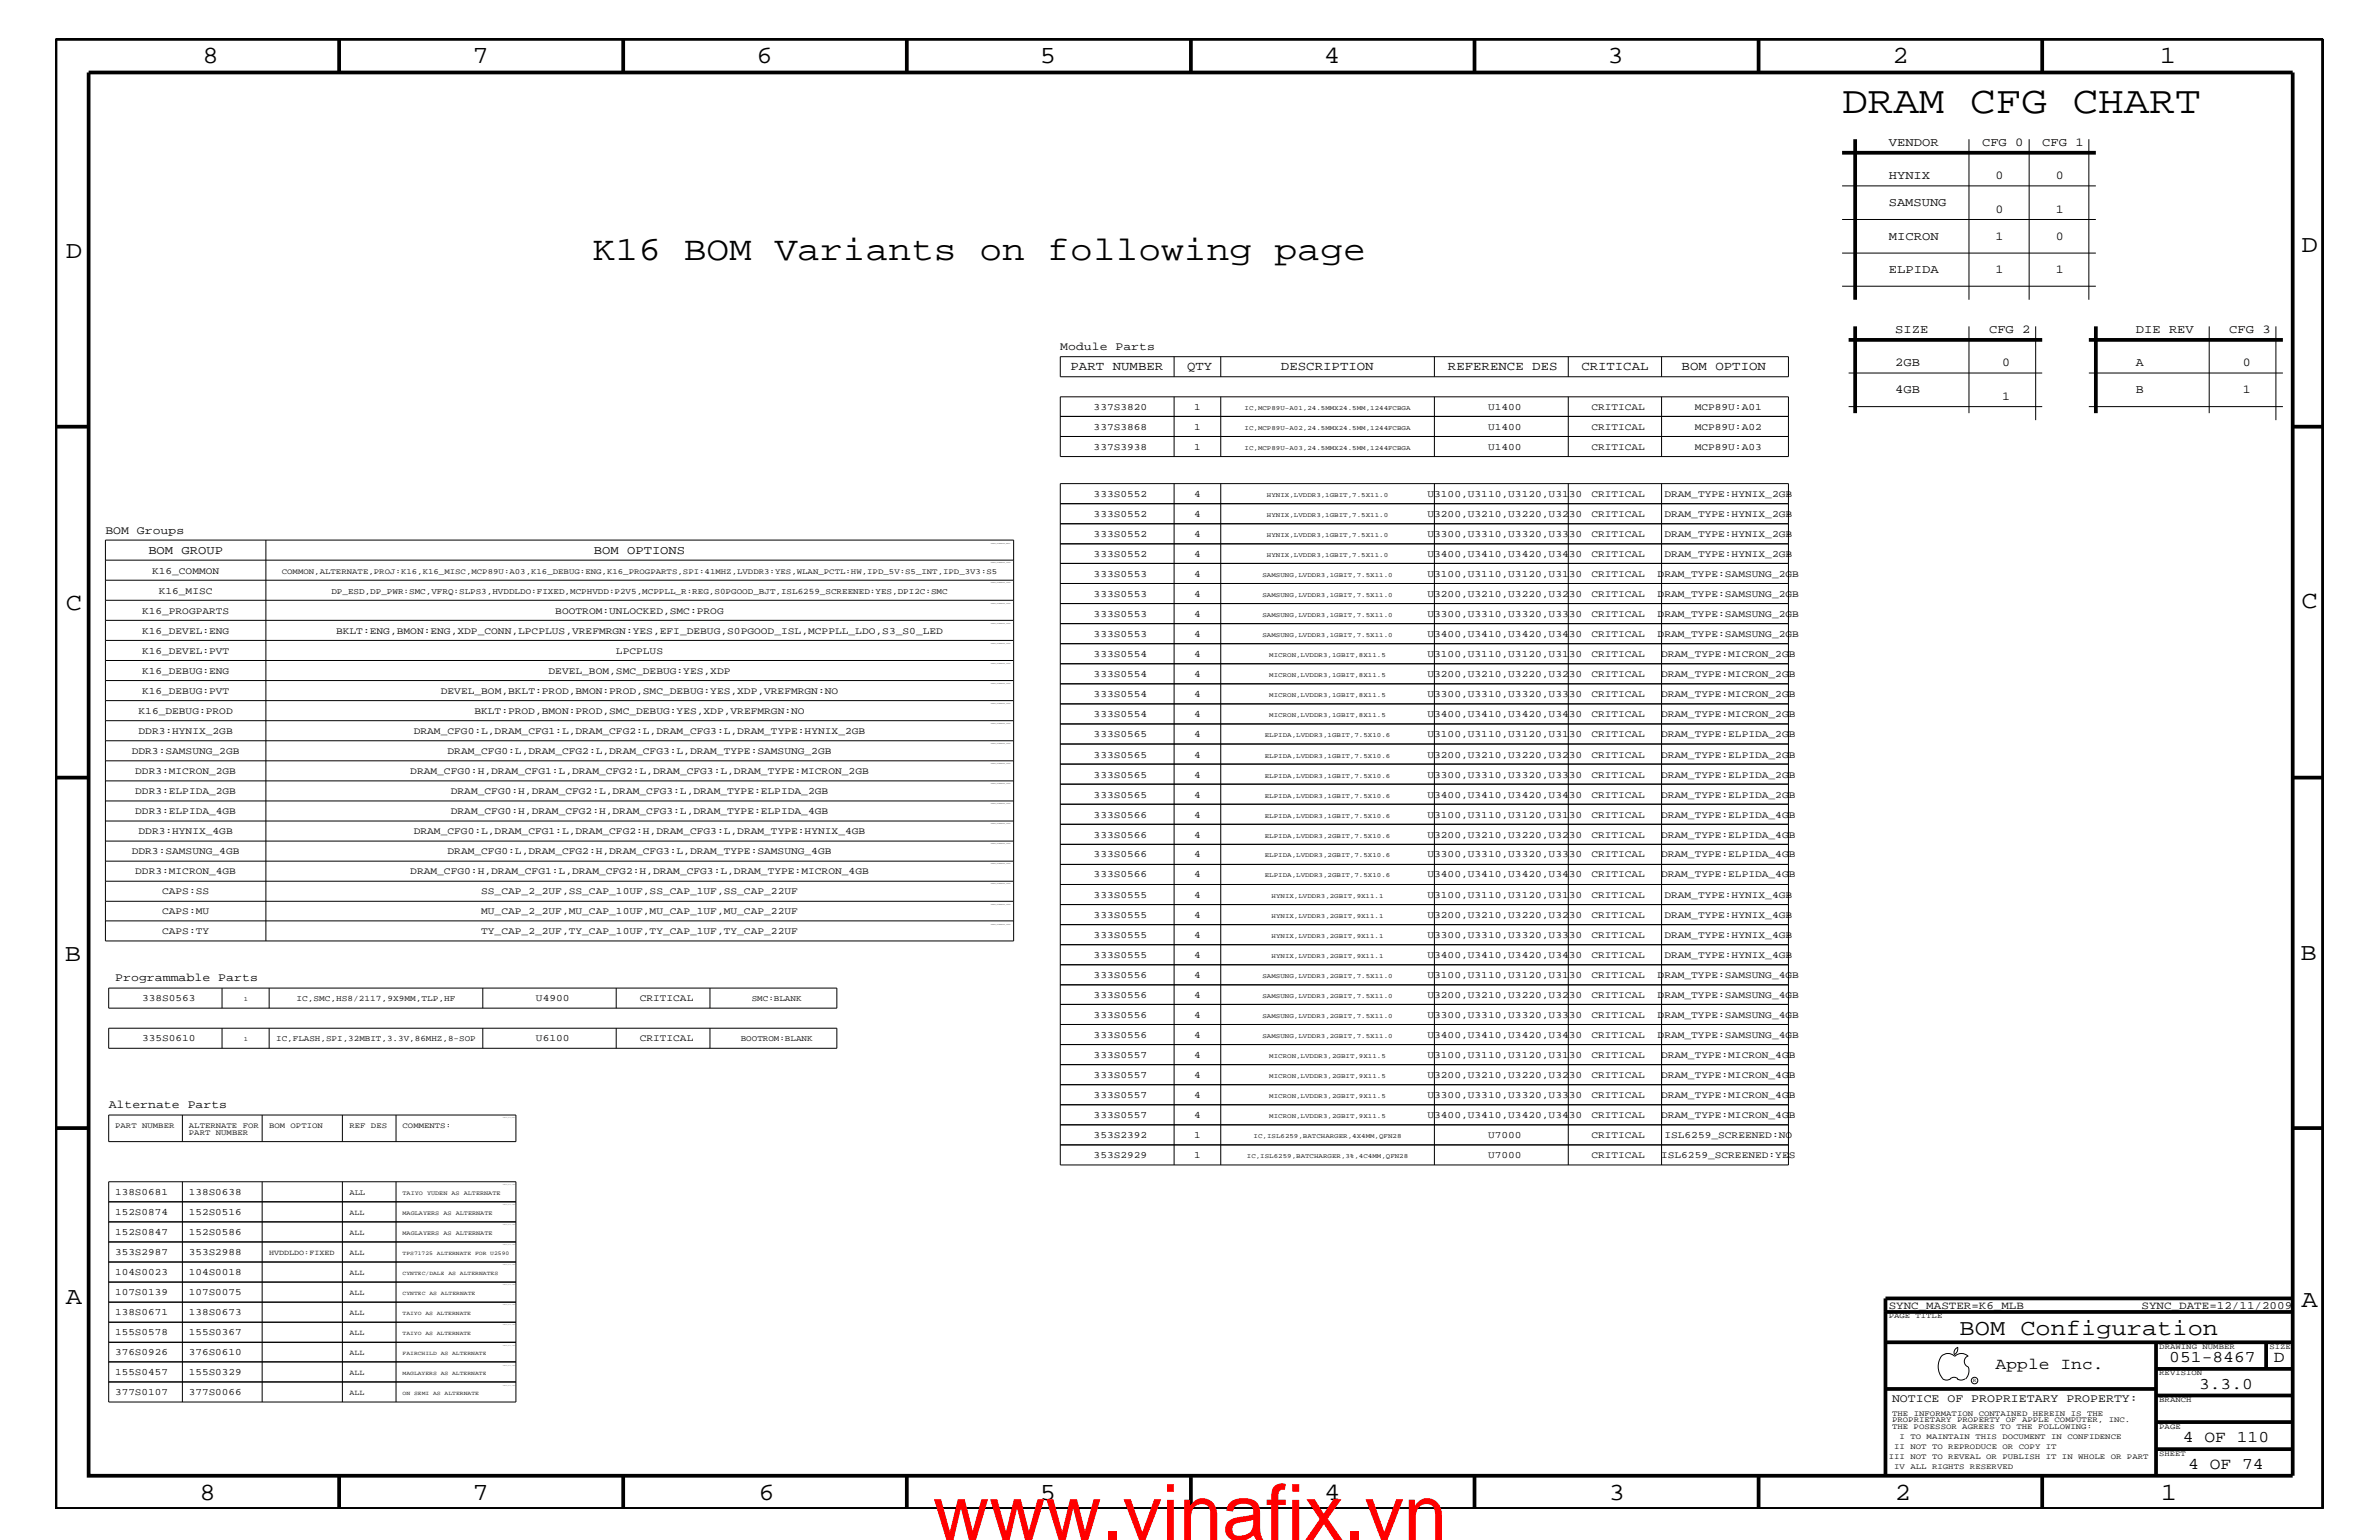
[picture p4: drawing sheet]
<svg xmlns="http://www.w3.org/2000/svg" width="432mm" height="279mm" viewBox="0 0 432 279" stroke-linecap="round" stroke-linejoin="round" font-family="sans-serif">
<defs><g id="words">
<text font-size="14.1" fill="#f00" x="169.3" y="279.4">www.vinafix.vn</text>
<text font-size="7" x="334.3" y="20.4">DRAM CFG CHART</text>
<text font-size="6.2" x="107.6" y="47.1">K16 BOM Variants on following page</text>
<g font-size="4.5">
<text x="36.7" y="11.5">8</text>
<text x="85.8" y="11.5">7</text>
<text x="137.3" y="11.5">6</text>
<text x="188.7" y="11.5">5</text>
<text x="240.3" y="11.5">4</text>
<text x="291.8" y="11.5">3</text>
<text x="343.5" y="11.5">2</text>
<text x="392" y="11.5">1</text>
<text x="11.9" y="46.8">D</text>
<text x="417.7" y="45.7">D</text>
<text x="11.9" y="110.6">C</text>
<text x="417.7" y="110.3">C</text>
<text x="11.8" y="174.3">B</text>
<text x="417.6" y="174.2">B</text>
<text x="11.9" y="236.7">A</text>
<text x="417.7" y="237.1">A</text>
<text x="36.2" y="272.1">8</text>
<text x="85.8" y="272.1">7</text>
<text x="137.7" y="272.1">6</text>
<text x="188.7" y="272.1">5</text>
<text x="240.4" y="272.1">4</text>
<text x="292" y="272.1">3</text>
<text x="343.9" y="272.1">2</text>
<text x="392.2" y="272.1">1</text>
</g>
<text font-size="4.1" x="355.7" y="242.3">BOM Configuration</text>
<g font-size="3">
<text x="362.2" y="248.4">Apple Inc.</text>
<text x="393.7" y="247.1">051-8467</text>
<text x="399.2" y="252">3.3.0</text>
<text x="412.7" y="247.1">D</text>
<text x="396.2" y="261.6">4 OF 110</text>
<text x="397.2" y="266.6">4 OF 74</text>
</g>
<g font-size="2.3">
<text x="194.3" y="67.1">PART NUMBER</text>
<text x="215.5" y="67.1">QTY</text>
<text x="232.5" y="67.1">DESCRIPTION</text>
<text x="262.8" y="67.1">REFERENCE DES</text>
<text x="287" y="67.1">CRITICAL</text>
<text x="305.2" y="67.1">BOM OPTION</text>
</g>
<g font-size="2.2">
<text x="342.8" y="26.5">VENDOR</text>
<text x="359.7" y="26.5">CFG 0</text>
<text x="370.7" y="26.5">CFG 1</text>
<text x="342.8" y="32.5">HYNIX</text>
<text x="362.2" y="32.5">0</text>
<text x="373.1" y="32.5">0</text>
<text x="342.8" y="37.4">SAMSUNG</text>
<text x="362.2" y="38.6">0</text>
<text x="373.1" y="38.6">1</text>
<text x="342.8" y="43.5">MICRON</text>
<text x="362.2" y="43.5">1</text>
<text x="373.1" y="43.5">0</text>
<text x="342.8" y="49.6">ELPIDA</text>
<text x="362.2" y="49.6">1</text>
<text x="373.1" y="49.6">1</text>
<text x="344" y="60.4">SIZE</text>
<text x="361" y="60.4">CFG 2</text>
<text x="387.7" y="60.4">DIE REV</text>
<text x="404.6" y="60.4">CFG 3</text>
<text x="344" y="71.3">4GB</text>
<text x="344" y="66.5">2GB</text>
<text x="363.4" y="66.5">0</text>
<text x="387.7" y="71.3">B</text>
<text x="387.7" y="66.5">A</text>
<text x="407.1" y="71.3">1</text>
<text x="407.1" y="66.5">0</text>
<text x="363.4" y="72.6">1</text>
<text x="26.9" y="100.4">BOM GROUP</text>
<text x="107.8" y="100.4">BOM OPTIONS</text>
</g>
<g font-size="2.1">
<text x="192.4" y="63.4">Module Parts</text>
<text x="19.1" y="96.8">BOM Groups</text>
<text x="20.9" y="178">Programmable Parts</text>
<text x="19.7" y="201">Alternate Parts</text>
<text x="343.4" y="254.4">NOTICE OF PROPRIETARY PROPERTY:</text>
</g>
<g font-size="2">
<text x="342.8" y="237.4">SYNC_MASTER=K6_MLB</text>
<text x="388.7" y="237.4">SYNC_DATE=12/11/2009</text>
</g>
<g font-size="1.8">
<text x="198.5" y="74.4">337S3820</text>
<text x="216.7" y="74.4">1</text>
<text x="270.1" y="74.4">U1400</text>
<text x="288.8" y="74.4">CRITICAL</text>
<text x="307.6" y="74.4">MCP89U:A01</text>
<text x="198.5" y="81.6">337S3938</text>
<text x="198.5" y="78">337S3868</text>
<text x="216.7" y="81.6">1</text>
<text x="216.7" y="78">1</text>
<text x="270.1" y="81.6">U1400</text>
<text x="270.1" y="78">U1400</text>
<text x="288.8" y="81.6">CRITICAL</text>
<text x="288.8" y="78">CRITICAL</text>
<text x="307.6" y="81.6">MCP89U:A03</text>
<text x="307.6" y="78">MCP89U:A02</text>
<text x="198.5" y="93.8">333S0552</text>
<text x="198.5" y="90.1">333S0552</text>
<text x="216.7" y="93.8">4</text>
<text x="216.7" y="90.1">4</text>
<text x="259.1" y="90.1">U3100,U3110,U3120,U3130</text>
<text x="259.1" y="93.8">U3200,U3210,U3220,U3230</text>
<text x="288.8" y="90.1">CRITICAL</text>
<text x="288.8" y="93.8">CRITICAL</text>
<text x="302.1" y="93.8">DRAM_TYPE:HYNIX_2GB</text>
<text x="302.1" y="90.1">DRAM_TYPE:HYNIX_2GB</text>
<text x="198.5" y="101">333S0552</text>
<text x="198.5" y="97.4">333S0552</text>
<text x="216.7" y="101">4</text>
<text x="216.7" y="97.4">4</text>
<text x="259.1" y="101">U3400,U3410,U3420,U3430</text>
<text x="259.1" y="97.4">U3300,U3310,U3320,U3330</text>
<text x="288.8" y="101">CRITICAL</text>
<text x="288.8" y="97.4">CRITICAL</text>
<text x="302.1" y="101">DRAM_TYPE:HYNIX_2GB</text>
<text x="302.1" y="97.4">DRAM_TYPE:HYNIX_2GB</text>
<text x="27.6" y="104.1">K16_COMMON</text>
<text x="28.8" y="107.7">K16_MISC</text>
<text x="198.5" y="104.7">333S0553</text>
<text x="216.7" y="104.7">4</text>
<text x="259.1" y="104.7">U3100,U3110,U3120,U3130</text>
<text x="288.8" y="104.7">CRITICAL</text>
<text x="300.9" y="104.7">DRAM_TYPE:SAMSUNG_2GB</text>
<text x="25.8" y="111.4">K16_PROGPARTS</text>
<text x="100.8" y="111.4">BOOTROM:UNLOCKED,SMC:PROG</text>
<text x="198.5" y="112">333S0553</text>
<text x="198.5" y="108.3">333S0553</text>
<text x="216.7" y="112">4</text>
<text x="216.7" y="108.3">4</text>
<text x="259.1" y="112">U3300,U3310,U3320,U3330</text>
<text x="259.1" y="108.3">U3200,U3210,U3220,U3230</text>
<text x="288.8" y="112">CRITICAL</text>
<text x="288.8" y="108.3">CRITICAL</text>
<text x="300.9" y="112">DRAM_TYPE:SAMSUNG_2GB</text>
<text x="300.9" y="108.3">DRAM_TYPE:SAMSUNG_2GB</text>
<text x="25.8" y="118.6">K16_DEVEL:PVT</text>
<text x="25.8" y="115">K16_DEVEL:ENG</text>
<text x="61" y="115">BKLT:ENG,BMON:ENG,XDP_CONN,LPCPLUS,VREFMRGN:YES,EFI_DEBUG,S0PGOOD_ISL,MCPPLL_LDO,S3_S0_LED</text>
<text x="111.8" y="118.6">LPCPLUS</text>
<text x="198.5" y="115.6">333S0553</text>
<text x="198.5" y="119.2">333S0554</text>
<text x="216.7" y="115.6">4</text>
<text x="216.7" y="119.2">4</text>
<text x="259.1" y="115.6">U3400,U3410,U3420,U3430</text>
<text x="259.1" y="119.2">U3100,U3110,U3120,U3130</text>
<text x="288.8" y="119.2">CRITICAL</text>
<text x="288.8" y="115.6">CRITICAL</text>
<text x="300.9" y="115.6">DRAM_TYPE:SAMSUNG_2GB</text>
<text x="301.5" y="119.2">DRAM_TYPE:MICRON_2GB</text>
<text x="25.8" y="122.3">K16_DEBUG:ENG</text>
<text x="25.8" y="125.9">K16_DEBUG:PVT</text>
<text x="80" y="125.9">DEVEL_BOM,BKLT:PROD,BMON:PROD,SMC_DEBUG:YES,XDP,VREFMRGN:NO</text>
<text x="99.6" y="122.3">DEVEL_BOM,SMC_DEBUG:YES,XDP</text>
<text x="198.5" y="122.9">333S0554</text>
<text x="216.7" y="122.9">4</text>
<text x="259.1" y="122.9">U3200,U3210,U3220,U3230</text>
<text x="288.8" y="122.9">CRITICAL</text>
<text x="301.5" y="122.9">DRAM_TYPE:MICRON_2GB</text>
<text x="25.1" y="129.6">K16_DEBUG:PROD</text>
<text x="86.1" y="129.6">BKLT:PROD,BMON:PROD,SMC_DEBUG:YES,XDP,VREFMRGN:NO</text>
<text x="198.5" y="130.2">333S0554</text>
<text x="198.5" y="126.5">333S0554</text>
<text x="216.7" y="126.5">4</text>
<text x="216.7" y="130.2">4</text>
<text x="259.1" y="126.5">U3300,U3310,U3320,U3330</text>
<text x="259.1" y="130.2">U3400,U3410,U3420,U3430</text>
<text x="288.8" y="130.2">CRITICAL</text>
<text x="288.8" y="126.5">CRITICAL</text>
<text x="301.5" y="130.2">DRAM_TYPE:MICRON_2GB</text>
<text x="301.5" y="126.5">DRAM_TYPE:MICRON_2GB</text>
<text x="23.9" y="136.8">DDR3:SAMSUNG_2GB</text>
<text x="25.1" y="133.2">DDR3:HYNIX_2GB</text>
<text x="75.1" y="133.2">DRAM_CFG0:L,DRAM_CFG1:L,DRAM_CFG2:L,DRAM_CFG3:L,DRAM_TYPE:HYNIX_2GB</text>
<text x="81.2" y="136.8">DRAM_CFG0:L,DRAM_CFG2:L,DRAM_CFG3:L,DRAM_TYPE:SAMSUNG_2GB</text>
<text x="198.5" y="133.8">333S0565</text>
<text x="198.5" y="137.4">333S0565</text>
<text x="216.7" y="137.4">4</text>
<text x="216.7" y="133.8">4</text>
<text x="259.1" y="137.4">U3200,U3210,U3220,U3230</text>
<text x="259.1" y="133.8">U3100,U3110,U3120,U3130</text>
<text x="288.8" y="133.8">CRITICAL</text>
<text x="288.8" y="137.4">CRITICAL</text>
<text x="301.5" y="137.4">DRAM_TYPE:ELPIDA_2GB</text>
<text x="301.5" y="133.8">DRAM_TYPE:ELPIDA_2GB</text>
<text x="24.6" y="140.4">DDR3:MICRON_2GB</text>
<text x="74.5" y="140.4">DRAM_CFG0:H,DRAM_CFG1:L,DRAM_CFG2:L,DRAM_CFG3:L,DRAM_TYPE:MICRON_2GB</text>
<text x="198.5" y="141.1">333S0565</text>
<text x="216.7" y="141.1">4</text>
<text x="259.1" y="141.1">U3300,U3310,U3320,U3330</text>
<text x="288.8" y="141.1">CRITICAL</text>
<text x="301.5" y="141.1">DRAM_TYPE:ELPIDA_2GB</text>
<text x="24.6" y="144">DDR3:ELPIDA_2GB</text>
<text x="24.6" y="147.7">DDR3:ELPIDA_4GB</text>
<text x="81.8" y="144">DRAM_CFG0:H,DRAM_CFG2:L,DRAM_CFG3:L,DRAM_TYPE:ELPIDA_2GB</text>
<text x="81.8" y="147.7">DRAM_CFG0:H,DRAM_CFG2:H,DRAM_CFG3:L,DRAM_TYPE:ELPIDA_4GB</text>
<text x="198.5" y="148.4">333S0566</text>
<text x="198.5" y="144.7">333S0565</text>
<text x="216.7" y="148.4">4</text>
<text x="216.7" y="144.7">4</text>
<text x="259.1" y="148.4">U3100,U3110,U3120,U3130</text>
<text x="259.1" y="144.7">U3400,U3410,U3420,U3430</text>
<text x="288.8" y="148.4">CRITICAL</text>
<text x="288.8" y="144.7">CRITICAL</text>
<text x="301.5" y="144.7">DRAM_TYPE:ELPIDA_2GB</text>
<text x="301.5" y="148.4">DRAM_TYPE:ELPIDA_4GB</text>
<text x="23.9" y="155">DDR3:SAMSUNG_4GB</text>
<text x="25.1" y="151.3">DDR3:HYNIX_4GB</text>
<text x="75.1" y="151.3">DRAM_CFG0:L,DRAM_CFG1:L,DRAM_CFG2:H,DRAM_CFG3:L,DRAM_TYPE:HYNIX_4GB</text>
<text x="81.2" y="155">DRAM_CFG0:L,DRAM_CFG2:H,DRAM_CFG3:L,DRAM_TYPE:SAMSUNG_4GB</text>
<text x="198.5" y="152">333S0566</text>
<text x="198.5" y="155.6">333S0566</text>
<text x="216.7" y="152">4</text>
<text x="216.7" y="155.6">4</text>
<text x="259.1" y="152">U3200,U3210,U3220,U3230</text>
<text x="259.1" y="155.6">U3300,U3310,U3320,U3330</text>
<text x="288.8" y="152">CRITICAL</text>
<text x="288.8" y="155.6">CRITICAL</text>
<text x="301.5" y="152">DRAM_TYPE:ELPIDA_4GB</text>
<text x="301.5" y="155.6">DRAM_TYPE:ELPIDA_4GB</text>
<text x="24.6" y="158.6">DDR3:MICRON_4GB</text>
<text x="74.5" y="158.6">DRAM_CFG0:H,DRAM_CFG1:L,DRAM_CFG2:H,DRAM_CFG3:L,DRAM_TYPE:MICRON_4GB</text>
<text x="198.5" y="159.2">333S0566</text>
<text x="216.7" y="159.2">4</text>
<text x="259.1" y="159.2">U3400,U3410,U3420,U3430</text>
<text x="288.8" y="159.2">CRITICAL</text>
<text x="301.5" y="159.2">DRAM_TYPE:ELPIDA_4GB</text>
<text x="29.4" y="162.2">CAPS:SS</text>
<text x="29.4" y="165.9">CAPS:MU</text>
<text x="87.3" y="165.9">MU_CAP_2_2UF,MU_CAP_10UF,MU_CAP_1UF,MU_CAP_22UF</text>
<text x="87.3" y="162.2">SS_CAP_2_2UF,SS_CAP_10UF,SS_CAP_1UF,SS_CAP_22UF</text>
<text x="198.5" y="162.8">333S0555</text>
<text x="198.5" y="166.5">333S0555</text>
<text x="216.7" y="166.5">4</text>
<text x="216.7" y="162.8">4</text>
<text x="259.1" y="166.5">U3200,U3210,U3220,U3230</text>
<text x="259.1" y="162.8">U3100,U3110,U3120,U3130</text>
<text x="288.8" y="166.5">CRITICAL</text>
<text x="288.8" y="162.8">CRITICAL</text>
<text x="302.1" y="162.8">DRAM_TYPE:HYNIX_4GB</text>
<text x="302.1" y="166.5">DRAM_TYPE:HYNIX_4GB</text>
<text x="29.4" y="169.5">CAPS:TY</text>
<text x="87.3" y="169.5">TY_CAP_2_2UF,TY_CAP_10UF,TY_CAP_1UF,TY_CAP_22UF</text>
<text x="198.5" y="170.1">333S0555</text>
<text x="198.5" y="173.8">333S0555</text>
<text x="216.7" y="173.8">4</text>
<text x="216.7" y="170.1">4</text>
<text x="259.1" y="173.8">U3400,U3410,U3420,U3430</text>
<text x="259.1" y="170.1">U3300,U3310,U3320,U3330</text>
<text x="288.8" y="173.8">CRITICAL</text>
<text x="288.8" y="170.1">CRITICAL</text>
<text x="302.1" y="173.8">DRAM_TYPE:HYNIX_4GB</text>
<text x="302.1" y="170.1">DRAM_TYPE:HYNIX_4GB</text>
<text x="198.5" y="177.4">333S0556</text>
<text x="216.7" y="177.4">4</text>
<text x="259.1" y="177.4">U3100,U3110,U3120,U3130</text>
<text x="288.8" y="177.4">CRITICAL</text>
<text x="300.9" y="177.4">DRAM_TYPE:SAMSUNG_4GB</text>
<text x="25.8" y="181.6">338S0563</text>
<text x="97.3" y="181.6">U4900</text>
<text x="116.1" y="181.6">CRITICAL</text>
<text x="198.5" y="184.7">333S0556</text>
<text x="198.5" y="181">333S0556</text>
<text x="216.7" y="184.7">4</text>
<text x="216.7" y="181">4</text>
<text x="259.1" y="184.7">U3300,U3310,U3320,U3330</text>
<text x="259.1" y="181">U3200,U3210,U3220,U3230</text>
<text x="288.8" y="184.7">CRITICAL</text>
<text x="288.8" y="181">CRITICAL</text>
<text x="300.9" y="184.7">DRAM_TYPE:SAMSUNG_4GB</text>
<text x="300.9" y="181">DRAM_TYPE:SAMSUNG_4GB</text>
<text x="25.8" y="188.9">335S0610</text>
<text x="97.3" y="188.9">U6100</text>
<text x="116.1" y="188.9">CRITICAL</text>
<text x="198.5" y="188.3">333S0556</text>
<text x="198.5" y="192">333S0557</text>
<text x="216.7" y="188.3">4</text>
<text x="216.7" y="192">4</text>
<text x="259.1" y="188.3">U3400,U3410,U3420,U3430</text>
<text x="259.1" y="192">U3100,U3110,U3120,U3130</text>
<text x="288.8" y="188.3">CRITICAL</text>
<text x="288.8" y="192">CRITICAL</text>
<text x="300.9" y="188.3">DRAM_TYPE:SAMSUNG_4GB</text>
<text x="301.5" y="192">DRAM_TYPE:MICRON_4GB</text>
<text x="198.5" y="195.6">333S0557</text>
<text x="216.7" y="195.6">4</text>
<text x="259.1" y="195.6">U3200,U3210,U3220,U3230</text>
<text x="288.8" y="195.6">CRITICAL</text>
<text x="301.5" y="195.6">DRAM_TYPE:MICRON_4GB</text>
<text x="198.5" y="202.9">333S0557</text>
<text x="198.5" y="199.2">333S0557</text>
<text x="216.7" y="202.9">4</text>
<text x="216.7" y="199.2">4</text>
<text x="259.1" y="199.2">U3300,U3310,U3320,U3330</text>
<text x="259.1" y="202.9">U3400,U3410,U3420,U3430</text>
<text x="288.8" y="202.9">CRITICAL</text>
<text x="288.8" y="199.2">CRITICAL</text>
<text x="301.5" y="202.9">DRAM_TYPE:MICRON_4GB</text>
<text x="301.5" y="199.2">DRAM_TYPE:MICRON_4GB</text>
<text x="198.5" y="206.5">353S2392</text>
<text x="216.7" y="206.5">1</text>
<text x="270.1" y="206.5">U7000</text>
<text x="288.8" y="206.5">CRITICAL</text>
<text x="302.1" y="206.5">ISL6259_SCREENED:NO</text>
<text x="198.5" y="210.2">353S2929</text>
<text x="216.7" y="210.2">1</text>
<text x="270.1" y="210.2">U7000</text>
<text x="288.8" y="210.2">CRITICAL</text>
<text x="301.5" y="210.2">ISL6259_SCREENED:YES</text>
<text x="20.9" y="216.9">138S0681</text>
<text x="20.9" y="220.4">152S0874</text>
<text x="34.3" y="216.9">138S0638</text>
<text x="34.3" y="220.4">152S0516</text>
<text x="20.9" y="224.1">152S0847</text>
<text x="20.9" y="227.7">353S2987</text>
<text x="34.3" y="227.7">353S2988</text>
<text x="34.3" y="224.1">152S0586</text>
<text x="20.9" y="231.3">104S0023</text>
<text x="34.3" y="231.3">104S0018</text>
<text x="20.9" y="235">107S0139</text>
<text x="20.9" y="238.6">138S0671</text>
<text x="34.3" y="235">107S0075</text>
<text x="34.3" y="238.6">138S0673</text>
<text x="20.9" y="245.9">376S0926</text>
<text x="20.9" y="242.3">155S0578</text>
<text x="34.3" y="245.9">376S0610</text>
<text x="34.3" y="242.3">155S0367</text>
<text x="20.9" y="249.5">155S0457</text>
<text x="34.3" y="249.5">155S0329</text>
<text x="20.9" y="253.2">377S0107</text>
<text x="34.3" y="253.2">377S0066</text>
</g>
<g font-size="1.5">
<text x="60.2" y="107.7">DP_ESD,DP_PWR:SMC,VFRQ:SLPS3,HVDDLDO:FIXED,MCPHVDD:P2V5,MCPPLL_R:REG,S0PGOOD_BJT,ISL6259_SCREENED:YES,DPI2C:SMC</text>
<text x="53.8" y="181.6">IC,SMC,HS8/2117,9X9MM,TLP,HF</text>
<text x="136.4" y="181.6">SMC:BLANK</text>
<text x="50.1" y="188.9">IC,FLASH,SPI,32MBIT,3.3V,86MHZ,8-SOP</text>
<text x="134.5" y="188.9">BOOTROM:BLANK</text>
</g>
<g font-size="1.4">
<text x="51.1" y="104.1">COMMON,ALTERNATE,PROJ:K16,K16_MISC,MCP89U:A03,K16_DEBUG:ENG,K16_PROGPARTS,SPI:41MHZ,LVDDR3:YES,WLAN_PCTL:HW,IPD_5V:S5_INT,IPD_3V3:S5</text>
<text x="20.9" y="204.7">PART NUMBER</text>
<text x="34.3" y="205.9">PART NUMBER</text>
<text x="34.3" y="204.7">ALTERNATE FOR</text>
<text x="48.9" y="204.7">BOM OPTION</text>
<text x="63.4" y="204.7">REF DES</text>
<text x="73.1" y="204.7">COMMENTS:</text>
<text x="63.4" y="216.9">ALL</text>
<text x="63.4" y="220.4">ALL</text>
<text x="48.9" y="227.7">HVDDLDO:FIXED</text>
<text x="63.4" y="224.1">ALL</text>
<text x="63.4" y="227.7">ALL</text>
<text x="63.4" y="231.3">ALL</text>
<text x="63.4" y="235">ALL</text>
<text x="63.4" y="238.6">ALL</text>
<text x="342.8" y="239.2">PAGE TITLE</text>
<text x="63.4" y="242.3">ALL</text>
<text x="63.4" y="245.9">ALL</text>
<text x="391.9" y="244.7">DRAWING NUMBER</text>
<text x="411.9" y="244.7">SIZE</text>
<text x="63.4" y="249.5">ALL</text>
<text x="391.9" y="249.5">REVISION</text>
<text x="63.4" y="253.2">ALL</text>
<text x="343.4" y="256.8">THE INFORMATION CONTAINED HEREIN IS THE</text>
<text x="391.9" y="254.4">BRANCH</text>
<text x="343.4" y="259.3">THE POSESSOR AGREES TO THE FOLLOWING:</text>
<text x="343.4" y="258">PROPRIETARY PROPERTY OF APPLE COMPUTER, INC.</text>
<text x="343.8" y="262.9">II NOT TO REPRODUCE OR COPY IT</text>
<text x="344.8" y="261.1">I TO MAINTAIN THIS DOCUMENT IN CONFIDENCE</text>
<text x="391.9" y="259.3">PAGE</text>
<text x="342.8" y="264.7">III NOT TO REVEAL OR PUBLISH IT IN WHOLE OR PART</text>
<text x="343.8" y="266.6">IV ALL RIGHTS RESERVED</text>
<text x="391.9" y="264.1">SHEET</text>
</g>
<g font-size="1.2">
<text x="225.9" y="74.4">IC,MCP89U-A01,24.5MMX24.5MM,1244FCBGA</text>
<text x="225.9" y="81.6">IC,MCP89U-A03,24.5MMX24.5MM,1244FCBGA</text>
<text x="225.9" y="78">IC,MCP89U-A02,24.5MMX24.5MM,1244FCBGA</text>
<text x="230" y="90.1">HYNIX,LVDDR3,1GBIT,7.5X11.0</text>
<text x="230" y="93.8">HYNIX,LVDDR3,1GBIT,7.5X11.0</text>
<text x="230" y="97.4">HYNIX,LVDDR3,1GBIT,7.5X11.0</text>
<text x="230" y="101">HYNIX,LVDDR3,1GBIT,7.5X11.0</text>
<text x="229.2" y="104.7">SAMSUNG,LVDDR3,1GBIT,7.5X11.0</text>
<text x="229.2" y="112">SAMSUNG,LVDDR3,1GBIT,7.5X11.0</text>
<text x="229.2" y="108.3">SAMSUNG,LVDDR3,1GBIT,7.5X11.0</text>
<text x="229.2" y="115.6">SAMSUNG,LVDDR3,1GBIT,7.5X11.0</text>
<text x="230.4" y="119.2">MICRON,LVDDR3,1GBIT,8X11.5</text>
<text x="230.4" y="122.9">MICRON,LVDDR3,1GBIT,8X11.5</text>
<text x="230.4" y="126.5">MICRON,LVDDR3,1GBIT,8X11.5</text>
<text x="230.4" y="130.2">MICRON,LVDDR3,1GBIT,8X11.5</text>
<text x="229.6" y="133.8">ELPIDA,LVDDR3,1GBIT,7.5X10.6</text>
<text x="229.6" y="137.4">ELPIDA,LVDDR3,1GBIT,7.5X10.6</text>
<text x="229.6" y="141.1">ELPIDA,LVDDR3,1GBIT,7.5X10.6</text>
<text x="229.6" y="144.7">ELPIDA,LVDDR3,1GBIT,7.5X10.6</text>
<text x="229.6" y="148.4">ELPIDA,LVDDR3,1GBIT,7.5X10.6</text>
<text x="229.6" y="155.6">ELPIDA,LVDDR3,2GBIT,7.5X10.6</text>
<text x="229.6" y="152">ELPIDA,LVDDR3,2GBIT,7.5X10.6</text>
<text x="229.6" y="159.2">ELPIDA,LVDDR3,2GBIT,7.5X10.6</text>
<text x="230.8" y="166.5">HYNIX,LVDDR3,2GBIT,9X11.1</text>
<text x="230.8" y="162.8">HYNIX,LVDDR3,2GBIT,9X11.1</text>
<text x="230.8" y="173.8">HYNIX,LVDDR3,2GBIT,9X11.1</text>
<text x="230.8" y="170.1">HYNIX,LVDDR3,2GBIT,9X11.1</text>
<text x="229.2" y="177.4">SAMSUNG,LVDDR3,2GBIT,7.5X11.0</text>
<text x="44.2" y="181.6">1</text>
<text x="229.2" y="184.7">SAMSUNG,LVDDR3,2GBIT,7.5X11.0</text>
<text x="229.2" y="181">SAMSUNG,LVDDR3,2GBIT,7.5X11.0</text>
<text x="44.2" y="188.9">1</text>
<text x="229.2" y="188.3">SAMSUNG,LVDDR3,2GBIT,7.5X11.0</text>
<text x="230.4" y="192">MICRON,LVDDR3,2GBIT,9X11.5</text>
<text x="230.4" y="195.6">MICRON,LVDDR3,2GBIT,9X11.5</text>
<text x="230.4" y="202.9">MICRON,LVDDR3,2GBIT,9X11.5</text>
<text x="230.4" y="199.2">MICRON,LVDDR3,2GBIT,9X11.5</text>
<text x="227.5" y="206.5">IC,ISL6259,BATCHARGER,4X4MM,QFN28</text>
<text x="226.3" y="210.2">IC,ISL6259,BATCHARGER,3%,4C4MM,QFN28</text>
</g>
<g font-size="1.1">
<text x="73.1" y="216.9">TAIYO YUDEN AS ALTERNATE</text>
<text x="73.1" y="220.4">MAGLAYERS AS ALTERNATE</text>
<text x="73.1" y="224.1">MAGLAYERS AS ALTERNATE</text>
</g>
<g font-size="1">
<text x="73.1" y="227.7">TPS71725 ALTERNATE FOR U2590</text>
<text x="73.1" y="231.3">CYNTEC/DALE AS ALTERNATES</text>
<text x="73.1" y="238.6">TAIYO AS ALTERNATE</text>
<text x="73.1" y="235">CYNTEC AS ALTERNATE</text>
<text x="73.1" y="242.3">TAIYO AS ALTERNATE</text>
<text x="73.1" y="245.9">FAIRCHILD AS ALTERNATE</text>
<text x="73.1" y="249.5">MAGLAYERS AS ALTERNATE</text>
<text x="358.1" y="250.7">R</text>
<text x="73.1" y="253.2">ON SEMI AS ALTERNATE</text>
</g>
<g font-size=".3">
<text x="179.8" y="98.7">TABLE_BOMGROUP_HEAD</text>
<text x="179.8" y="105.9">TABLE_BOMGROUP_ITEM</text>
<text x="179.8" y="102.2">TABLE_BOMGROUP_ITEM</text>
<text x="179.8" y="109.5">TABLE_BOMGROUP_ITEM</text>
<text x="179.8" y="113.1">TABLE_BOMGROUP_ITEM</text>
<text x="179.8" y="116.8">TABLE_BOMGROUP_ITEM</text>
<text x="179.8" y="120.4">TABLE_BOMGROUP_ITEM</text>
<text x="179.8" y="124.1">TABLE_BOMGROUP_ITEM</text>
<text x="179.8" y="127.7">TABLE_BOMGROUP_ITEM</text>
<text x="179.8" y="131.3">TABLE_BOMGROUP_ITEM</text>
<text x="179.8" y="135">TABLE_BOMGROUP_ITEM</text>
<text x="179.8" y="138.6">TABLE_BOMGROUP_ITEM</text>
<text x="179.8" y="142.3">TABLE_BOMGROUP_ITEM</text>
<text x="179.8" y="149.5">TABLE_BOMGROUP_ITEM</text>
<text x="179.8" y="145.9">TABLE_BOMGROUP_ITEM</text>
<text x="179.8" y="153.2">TABLE_BOMGROUP_ITEM</text>
<text x="179.8" y="156.8">TABLE_BOMGROUP_ITEM</text>
<text x="179.8" y="160.5">TABLE_BOMGROUP_ITEM</text>
<text x="179.8" y="167.8">TABLE_BOMGROUP_ITEM</text>
<text x="179.8" y="164.1">TABLE_BOMGROUP_ITEM</text>
</g>
</g></defs>
<g fill="none" stroke="#000" stroke-width=".68" stroke-linecap="butt">
<path d="M10.1 7.1h411.5v266.7h-411.5zM16.1 13.2h400v254.5h-400zM61.6 7.1v6.1M113.1 7.1v6.1M164.6 7.1v6.1M216.2 7.1v6.1M267.6 7.1v6.1M319.2 7.1v6.1M370.7 7.1v6.1M334.3 27.7h46.1M336.7 25.3v29.1M336.7 59.2v15.8"/>
<path d="M380.4 59.2v15.8M10.1 77.4h6M335.5 61.7h35.2M379.1 61.7h35.3M416.1 77.4h5.5M10.1 141.1h6M416.1 141.1h5.5M10.1 204.7h6M416.1 204.7h5.5M342.2 238h73.9M416.1 235.6h-73.9v32.1M342.2 243.5h73.9"/>
<path d="M342.2 252h49.1M391.3 243.5v24.2M391.3 258h24.8M391.3 253.2h24.8M391.3 248.4h24.8M411.3 243.5v4.9M61.6 267.7v6.1M113.1 267.7v6.1M164.6 267.7v6.1M216.2 268v5.8M267.6 267.7v6.1M319.2 267.7v6.1"/>
<path d="M370.7 267.7v6.1M391.3 262.9h24.8"/>
</g>
<g fill="none" stroke="#000" stroke-width=".18">
<path d="M334.3 33.7h46.1M334.3 39.8h46.1M357.4 25.3v29.1M368.3 25.3v29.1M379.1 25.3v29.1M334.3 51.9h46.1M334.3 45.9h46.1M357.4 59.2v15.8M369.5 59.2v17M401 59.2v15.8M413.1 59.2v17M192.4 64.7h132.2v3.7h-132.2z"/>
<path d="M192.4 72h132.2v10.8h-132.2zM192.4 75.6h132.2M192.4 79.2h132.2M213.1 64.7v3.7M213.1 72v10.8M221.6 64.7v3.7M221.6 72v10.8M260.4 64.7v3.7M260.4 72v10.8M284.6 64.7v3.7M284.6 72v10.8M301.6 64.7v3.7"/>
<path d="M301.6 72v10.8M335.5 67.7h35.2M335.5 73.8h35.2M379.1 67.7h35.3M379.1 73.8h35.3M19.1 98h164.9v72.7h-164.9zM48.3 98v72.7M192.4 87.7h132.2v123.7h-132.2zM192.4 98.7h132.2M192.4 95h132.2M192.4 91.4h132.2M213.1 87.7v123.7"/>
<path d="M221.6 87.7v123.7M260.4 87.7v123.7M284.6 87.7v123.7M301.6 87.7v123.7M19.1 112.6h164.9M19.1 101.6h164.9M19.1 119.8h164.9M19.1 116.2h164.9M19.1 108.9h164.9M19.1 105.3h164.9M192.4 105.9h132.2M192.4 109.5h132.2"/>
<path d="M192.4 113.1h132.2M192.4 116.8h132.2M192.4 102.2h132.2M19.1 123.5h164.9M19.1 127.1h164.9M19.1 130.8h164.9M19.1 134.4h164.9M19.1 138h164.9M192.4 138.6h132.2M192.4 135h132.2M192.4 131.3h132.2M192.4 124.1h132.2"/>
<path d="M192.4 127.7h132.2M192.4 120.4h132.2M19.1 141.7h164.9M19.1 152.6h164.9M19.1 149h164.9M19.1 159.9h164.9M19.1 156.2h164.9M19.1 145.3h164.9M192.4 153.2h132.2M192.4 156.8h132.2M192.4 142.3h132.2M192.4 145.9h132.2"/>
<path d="M192.4 149.5h132.2M19.1 163.5h164.9M19.1 167.1h164.9M19.7 179.3h132.2v3.6h-132.2zM40.3 179.3v3.6M48.9 179.3v3.6M87.6 179.3v3.6M111.8 179.3v3.6M128.9 179.3v3.6M192.4 175h132.2M192.4 178.7h132.2M192.4 160.5h132.2"/>
<path d="M192.4 171.4h132.2M192.4 164.1h132.2M192.4 167.8h132.2M19.7 186.5h132.2v3.7h-132.2zM40.3 186.5v3.7M48.9 186.5v3.7M87.6 186.5v3.7M111.8 186.5v3.7M128.9 186.5v3.7M192.4 182.2h132.2M192.4 185.9h132.2M192.4 193.2h132.2"/>
<path d="M192.4 196.8h132.2M192.4 189.5h132.2M19.7 202.3h73.9v4.8h-73.9zM19.7 214.4h73.9v40h-73.9zM19.7 218h73.9M33.1 202.3v4.8M33.1 214.4v40M47.6 202.3v4.8M47.6 214.4v40M62.1 202.3v4.8M62.1 214.4v40M71.9 202.3v4.8"/>
<path d="M71.9 214.4v40M192.4 204.1h132.2M192.4 207.7h132.2M192.4 200.4h132.2M19.7 229h73.9M19.7 225.3h73.9M19.7 221.7h73.9M19.7 239.9h73.9M19.7 236.2h73.9M19.7 232.6h73.9M19.7 243.5h73.9M19.7 247.1h73.9"/>
<path d="M19.7 250.7h73.9M352.3 246.1a1.69 1.69 0 0 1 2.5 0 1.72 1.72 0 0 1 2.4 0M352.4 246a3.2 3.2 0 0 0 .4 4.3l.8 .1 .4-.2M354 250.2l.7-.3 .7 .3M355.2 250.2l.7 .2 .7-.2M355.3 244.4v.3a1.18 1.18 0 0 1-.6 1.1M355.4 244.4a.99 .99 0 0 0-.6 1.4M357.2 246a1.04 1.04 0 0 0-.7 1 1.04 1.04 0 0 0 .7 1M357.3 248l.1 .7a2.11 2.11 0 0 1-.6 1.5"/>
<circle cx="358.4" cy="250.5" r=".59"/>
</g>
<use href="#words"/>
</svg>
